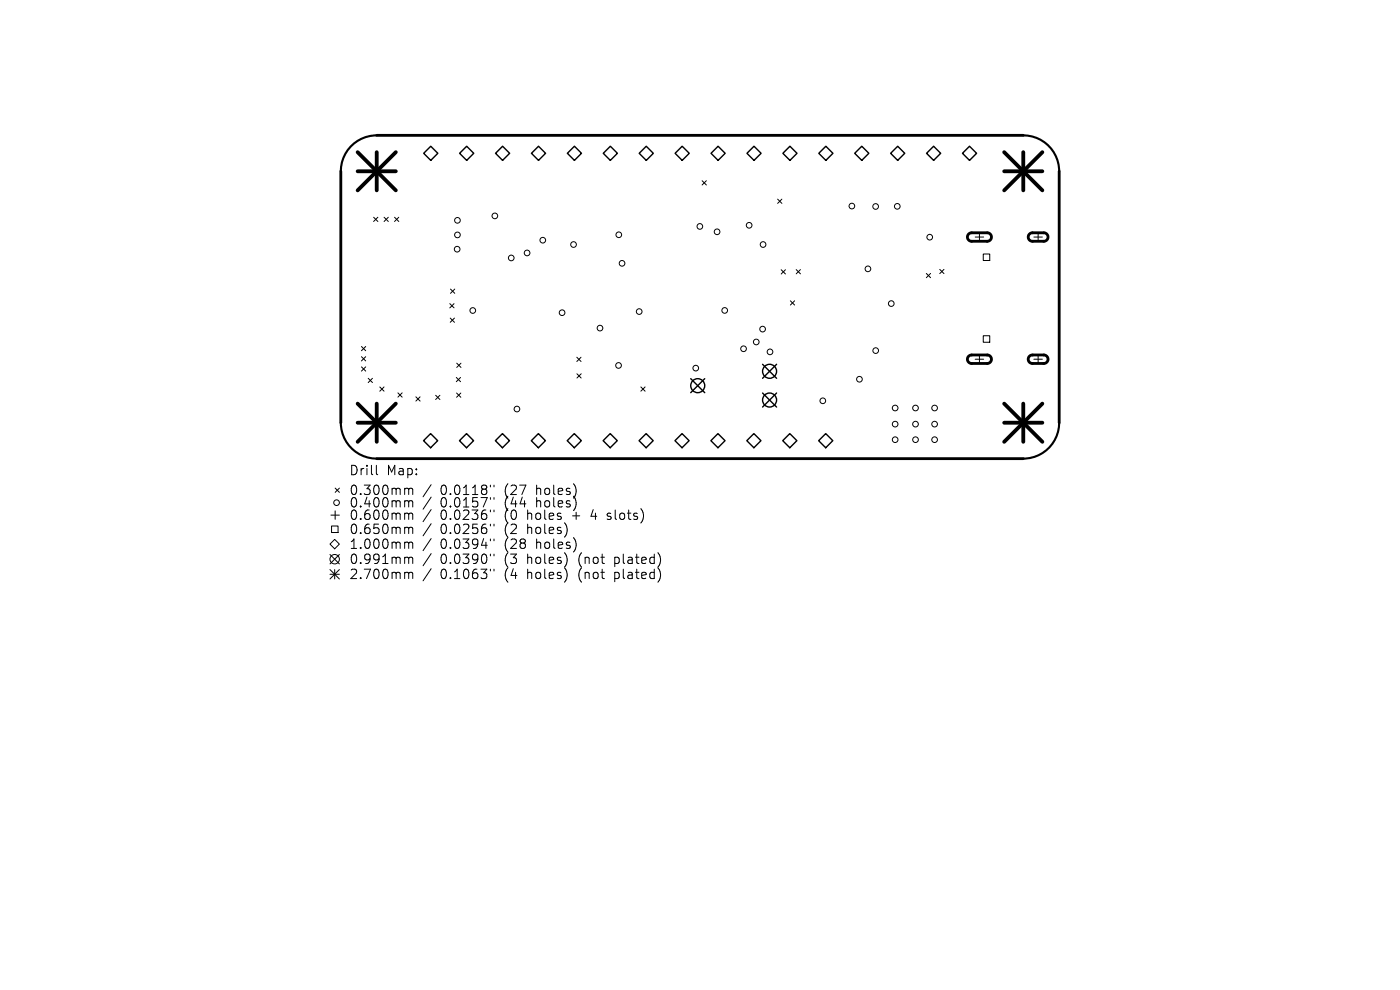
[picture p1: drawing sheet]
<svg xmlns="http://www.w3.org/2000/svg" width="297mm" height="210mm" viewBox="0 0 297 210" stroke-linecap="round" stroke-linejoin="round" font-family="sans-serif">
<defs><g id="words">
<g font-size="2.8">
<text x="74" y="101.1">Drill</text>
<text x="82" y="101.1">Map:</text>
<text x="74" y="105.3">0.300mm</text>
<text x="74" y="107.9">0.400mm</text>
<text x="93.4" y="105.3">0.0118&quot;</text>
<text x="93.4" y="107.9">0.0157&quot;</text>
<text x="107.2" y="105.3">(27</text>
<text x="107.2" y="107.9">(44</text>
<text x="114" y="105.3">holes)</text>
<text x="114" y="107.9">holes)</text>
<text x="74" y="110.6">0.600mm</text>
<text x="74" y="113.6">0.650mm</text>
<text x="93.4" y="110.6">0.0236&quot;</text>
<text x="93.4" y="113.6">0.0256&quot;</text>
<text x="107.2" y="110.6">(0</text>
<text x="107.2" y="113.6">(2</text>
<text x="112.1" y="110.6">holes</text>
<text x="112.1" y="113.6">holes)</text>
<text x="121.9" y="110.6">+</text>
<text x="126.1" y="110.6">4</text>
<text x="129.7" y="110.6">slots)</text>
<text x="74" y="116.7">1.000mm</text>
<text x="74" y="119.9">0.991mm</text>
<text x="93.4" y="116.7">0.0394&quot;</text>
<text x="93.4" y="119.9">0.0390&quot;</text>
<text x="107.2" y="116.7">(28</text>
<text x="107.2" y="119.9">(3</text>
<text x="112.1" y="119.9">holes)</text>
<text x="114" y="116.7">holes)</text>
<text x="123.2" y="119.9">(not</text>
<text x="131" y="119.9">plated)</text>
<text x="74" y="123.1">2.700mm</text>
<text x="93.4" y="123.1">0.1063&quot;</text>
<text x="107.2" y="123.1">(4</text>
<text x="112.1" y="123.1">holes)</text>
<text x="123.2" y="123.1">(not</text>
<text x="131" y="123.1">plated)</text>
</g>
</g></defs>
<path d="M79.9 28.7a7.6 7.6 0 0 0-7.6 7.6M217.1 28.7a7.6 7.6 0 0 1 7.6 7.6M72.3 89.7a7.6 7.6 0 0 0 7.6 7.6M224.7 89.7a7.6 7.6 0 0 1-7.6 7.6" fill="none" stroke="#000" stroke-width=".45"/>
<path d="M72.3 36.3v53.4M79.9 28.7h137.2M224.7 36.3v53.4M205.5 49.6l.6-.2h3.3a.9 .9 0 0 1 .9 .9 .9 .9 0 0 1-.9 .9h-3.3a.9 .9 0 0 1-.8-.6 .9 .9 0 0 1 .2-1zM218.4 49.6l.6-.2h2.4a.9 .9 0 0 1 .9 .9 .9 .9 0 0 1-.9 .9h-2.4a.9 .9 0 0 1-.8-.6 .9 .9 0 0 1 .2-1zM205.5 75.6l.6-.3h3.3a.9 .9 0 0 1 .9 .9 .9 .9 0 0 1-.9 .9h-3.3a.9 .9 0 0 1-.8-.6 .9 .9 0 0 1 .2-.9zM218.4 75.6l.6-.3h2.4a.9 .9 0 0 1 .9 .9 .9 .9 0 0 1-.9 .9h-2.4a.9 .9 0 0 1-.8-.6 .9 .9 0 0 1 .2-.9zM79.9 97.3h137.2" fill="none" stroke="#000" stroke-width=".6"/>
<g fill="none" stroke="#000" stroke-width=".21">
<path d="M149 38.3l.9 .9M149.9 38.3l-.9 .9M79.3 46.1l.9 .9M80.2 46.1l-.9 .9M81.5 46.1l.9 .9M82.4 46.1l-.9 .9M83.7 46.1l.9 .9M84.6 46.1l-.9 .9M165 42.2l.9 .9M165.7 57.2l.9 .9M165.9 42.2l-.9 .9M166.6 57.2l-.9 .9"/>
<path d="M168.9 57.2l.9 .9M169.8 57.2l-.9 .9M196.5 58l.9 .9M197.4 58l-.9 .9M199.4 57.1l.9 .9M200.3 57.1l-.9 .9M206.9 50.3h1.8M207.8 49.4v1.8M208.6 53.9h1.4v1.4h-1.4zM219.3 50.3h1.8M220.2 49.4v1.8M76.7 73.5l.9 .9"/>
<path d="M76.7 75.7l.9 .9M76.7 77.8l.9 .9M77.6 73.5l-.9 .9M77.6 75.7l-.9 .9M77.6 77.8l-.9 .9M95.4 64.4l.9 .9M95.5 67.5l.9 .9M95.6 61.3l.9 .9M96.3 64.4l-.9 .9M96.4 67.5l-.9 .9M96.5 61.3l-.9 .9M96.9 77l.9 .9"/>
<path d="M97.8 77l-.9 .9M122.4 75.8l.9 .9M122.4 79.3l.9 .9M123.3 75.8l-.9 .9M123.3 79.3l-.9 .9M167.7 63.8l.9 .9M168.6 63.8l-.9 .9M206.9 76.2h1.8M207.8 75.3v1.8M208.6 71.2h1.4v1.4h-1.4zM219.3 76.2h1.8M220.2 75.3v1.8"/>
<path d="M78.1 80.3l.9 .9M79 80.3l-.9 .9M79.8 98.7v1.7l.3 .3M80.6 82.1l.9 .9M81.5 82.1l-.9 .9M84.4 83.3l.9 .9M85.3 83.3l-.9 .9M88.2 84.2l.9 .9M89.1 84.2l-.9 .9M92.4 83.9l.9 .9M93.3 83.9l-.9 .9M96.8 80.1l.9 .9"/>
<path d="M96.9 83.4l.9 .9M97.7 80.1l-.9 .9M97.8 83.4l-.9 .9M136 82.1l.9 .9M136.9 82.1l-.9 .9M70 115.4l1-1 1 1-1 1zM70 117.6l2 2M70.2 109.3h1.8M70.3 111.6h1.4v1.4h-1.4zM71.1 103.5l.9 .9M71.1 108.4v1.8M72 103.5l-.9 .9"/>
<path d="M72 117.6l-2 2M86.1 103.6h.3l.3 .3M86.1 106.2h.3l.3 .3M86.1 108.9h.3l.3 .2M86.1 111.9h.3l.3 .2M86.1 115h.3l.3 .3M86.1 118.2h.3l.3 .3M86.7 103.9l.3-.3 .5 .1 .1 1.2M86.7 103.9v1M86.7 106.5v1M86.7 109.1v1.1M86.7 112.1v1.1"/>
<path d="M86.7 115.3v1M86.7 118.5v1M86.7 106.5l.3-.3 .5 .1 .1 1.2M86.7 109.1l.3-.2h.5l.1 1.3M86.7 112.1l.3-.2h.5l.1 1.3M86.7 115.3l.3-.3 .5 .1 .1 1.2M86.7 118.5l.3-.3 .5 .1 .1 1.2M91.5 102.8l-1.7 2.6M91.5 105.5l-1.7 2.5M91.5 108.1l-1.7 2.6M91.5 111.1l-1.7 2.6M91.5 114.2l-1.7 2.6"/>
<path d="M91.5 117.4l-1.7 2.6M104 102.9v.4M104 105.5v.4M104 108.2v.4M104 111.2v.4M104 114.3v.4M104 117.5v.4M104.8 102.9v.4M104.8 105.5v.4M104.8 108.2v.4M104.8 111.2v.4M104.8 114.3v.4"/>
<path d="M104.8 117.5v.4M128.8 110.1l.2 .1M128.9 108.9v.5M70 120.8l2 2M70 121.8h2M71 120.8v2M72 120.8l-2 2M86.1 121.4h.3l.3 .3M86.7 121.7v1M86.7 121.7l.3-.3 .5 .1 .1 1.2M91.5 120.6l-1.7 2.6M104 120.7v.4"/>
<path d="M104.8 120.7v.4"/>
<circle cx="97" cy="52.9" r=".6"/>
<circle cx="97" cy="46.7" r=".6"/>
<circle cx="97" cy="49.8" r=".6"/>
<circle cx="105" cy="45.8" r=".6"/>
<circle cx="108.5" cy="54.7" r=".6"/>
<circle cx="111.8" cy="53.7" r=".6"/>
<circle cx="115.1" cy="51" r=".6"/>
<circle cx="121.7" cy="51.9" r=".6"/>
<circle cx="131.3" cy="49.8" r=".6"/>
<circle cx="132" cy="55.9" r=".6"/>
<circle cx="148.5" cy="48" r=".6"/>
<circle cx="152.1" cy="49.2" r=".6"/>
<circle cx="158.9" cy="47.8" r=".6"/>
<circle cx="161.9" cy="51.9" r=".6"/>
<circle cx="180.7" cy="43.7" r=".6"/>
<circle cx="184.1" cy="57" r=".6"/>
<circle cx="185.8" cy="43.8" r=".6"/>
<circle cx="190.4" cy="43.8" r=".6"/>
<circle cx="197.2" cy="50.3" r=".6"/>
<circle cx="100.3" cy="65.9" r=".6"/>
<circle cx="119.2" cy="66.3" r=".6"/>
<circle cx="127.3" cy="69.6" r=".6"/>
<circle cx="131.2" cy="77.5" r=".6"/>
<circle cx="135.6" cy="66.1" r=".6"/>
<circle cx="147.6" cy="78.1" r=".6"/>
<circle cx="153.7" cy="65.9" r=".6"/>
<circle cx="157.7" cy="74" r=".6"/>
<circle cx="160.4" cy="72.5" r=".6"/>
<circle cx="161.8" cy="69.8" r=".6"/>
<circle cx="163.4" cy="74.6" r=".6"/>
<circle cx="185.8" cy="74.4" r=".6"/>
<circle cx="189.1" cy="64.4" r=".6"/>
<circle cx="109.7" cy="86.8" r=".6"/>
<circle cx="174.6" cy="85" r=".6"/>
<circle cx="182.3" cy="80.4" r=".6"/>
<circle cx="189.9" cy="93.3" r=".6"/>
<circle cx="189.9" cy="90" r=".6"/>
<circle cx="189.9" cy="86.6" r=".6"/>
<circle cx="194.2" cy="93.3" r=".6"/>
<circle cx="194.2" cy="90" r=".6"/>
<circle cx="194.2" cy="86.6" r=".6"/>
<circle cx="198.3" cy="93.3" r=".6"/>
<circle cx="198.3" cy="90" r=".6"/>
<circle cx="198.3" cy="86.6" r=".6"/>
<circle cx="71" cy="118.6" r="1"/>
<circle cx="71.4" cy="106.6" r=".6"/>
</g>
<g fill="none" stroke="#000" stroke-width=".3">
<path d="M91.4 31l1.5 1.5-1.5 1.5-1.5-1.5zM99 31l1.5 1.5-1.5 1.5-1.5-1.5zM106.6 31l1.5 1.5-1.5 1.5-1.5-1.5zM114.2 31l1.5 1.5-1.5 1.5-1.5-1.5zM121.9 31l1.5 1.5-1.5 1.5-1.5-1.5zM129.5 31l1.5 1.5-1.5 1.5-1.5-1.5zM137.1 31l1.5 1.5-1.5 1.5-1.5-1.5zM144.7 31l1.5 1.5-1.5 1.5-1.5-1.5zM152.3 31l1.5 1.5-1.5 1.5-1.5-1.5zM160 31l1.5 1.5-1.5 1.5-1.5-1.5zM167.6 31l1.5 1.5-1.5 1.5-1.5-1.5zM175.2 31l1.5 1.5-1.5 1.5-1.5-1.5z"/>
<path d="M182.8 31l1.5 1.5-1.5 1.5-1.5-1.5zM190.4 31l1.5 1.5-1.5 1.5-1.5-1.5zM198.1 31l1.5 1.5-1.5 1.5-1.5-1.5zM205.7 31l1.5 1.5-1.5 1.5-1.5-1.5zM161.8 77.3l2.9 3M164.7 77.3l-2.9 3M89.9 93.5l1.5-1.5 1.5 1.5-1.5 1.5zM97.5 93.5l1.5-1.5 1.5 1.5-1.5 1.5zM106.6 92l1.5 1.5-1.5 1.5-1.5-1.5zM112.7 93.5l1.5-1.5 1.5 1.5-1.5 1.5zM120.3 93.5l1.5-1.5 1.5 1.5-1.5 1.5zM128 93.5l1.5-1.5 1.5 1.5-1.5 1.5z"/>
<path d="M137.1 92l1.5 1.5-1.5 1.5-1.5-1.5zM143.2 93.5l1.5-1.5 1.5 1.5-1.5 1.5zM146.5 80.3l3 3M149.5 80.3l-3 3M150.8 93.5l1.5-1.5 1.5 1.5-1.5 1.5zM159.9 92l1.5 1.5-1.5 1.5-1.5-1.5zM161.8 83.4l2.9 2.9M164.7 83.4l-2.9 2.9M166.1 93.5l1.5-1.5 1.5 1.5-1.5 1.5zM173.7 93.5l1.5-1.5 1.5 1.5-1.5 1.5z"/>
<circle cx="163.3" cy="78.8" r="1.49"/>
<circle cx="148" cy="81.8" r="1.49"/>
<circle cx="163.3" cy="84.9" r="1.49"/>
</g>
<g fill="none" stroke="#000" stroke-width=".81">
<path d="M75.9 32.3l8.1 8.1M75.9 36.3h8.1M79.9 32.3v8.1M84 32.3l-8.1 8.1M213 36.3h8.1M213 32.3l8.1 8.1M217.1 32.3v8.1M221.1 32.3l-8.1 8.1M75.9 85.6l8.1 8.1M75.9 89.7h8.1M79.9 85.6v8.1M84 85.6l-8.1 8.1"/>
<path d="M213 89.7h8.1M213 85.6l8.1 8.1M217.1 85.6v8.1M221.1 85.6l-8.1 8.1"/>
</g>
<use href="#words"/>
</svg>
